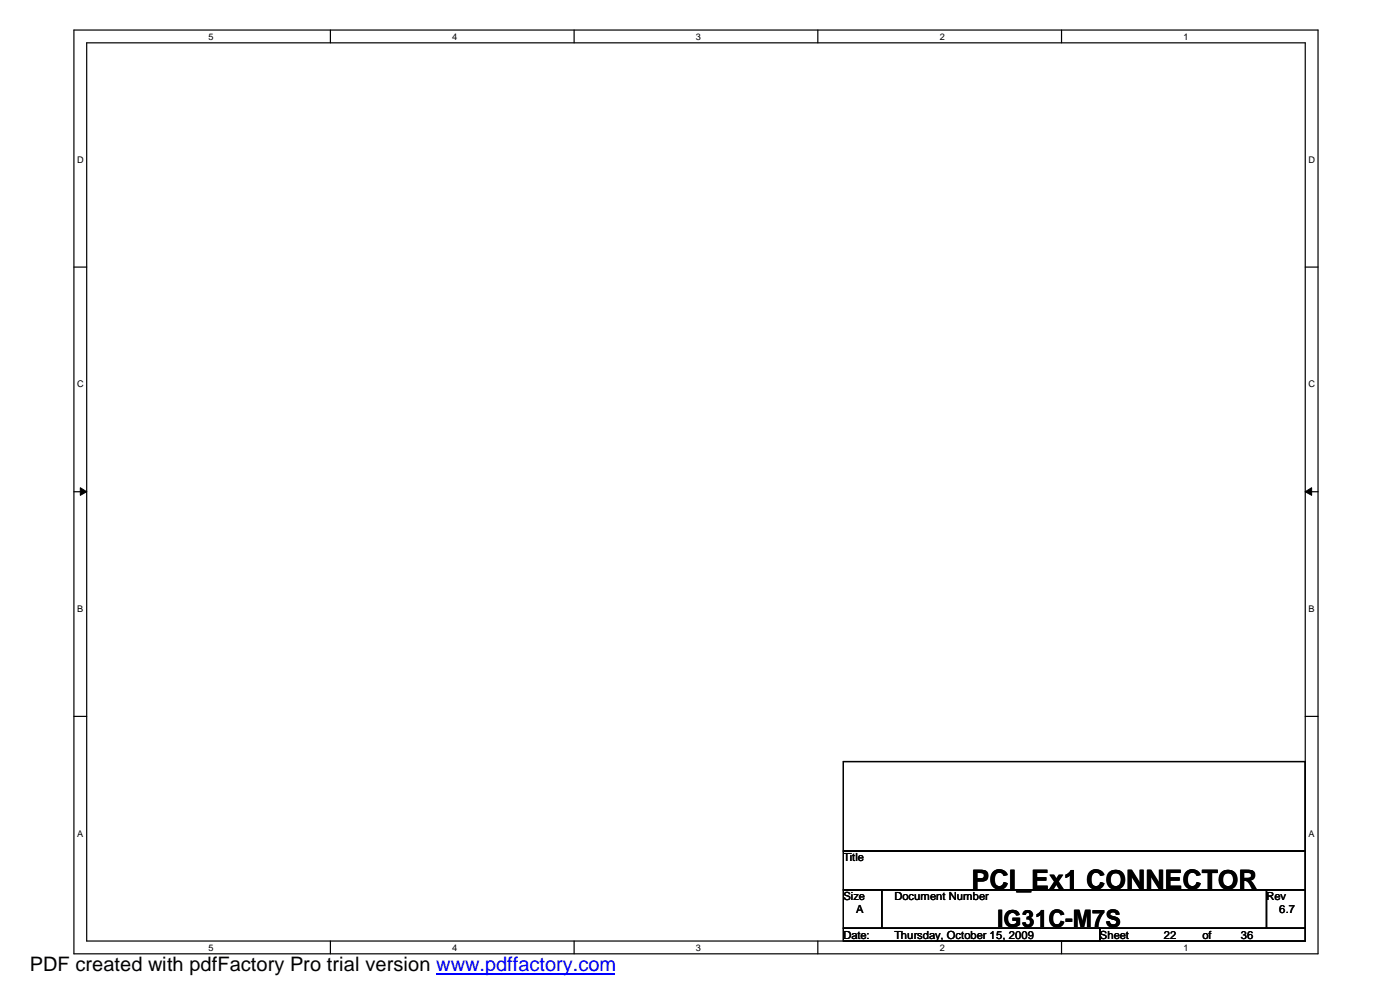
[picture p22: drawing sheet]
<svg xmlns="http://www.w3.org/2000/svg" width="297mm" height="210mm" viewBox="0 0 297 210" stroke-linecap="round" stroke-linejoin="round" font-family="sans-serif">
<defs><g id="words">
<text font-size="5.7" x="205.9" y="188.2">PCI_Ex1 CONNECTOR</text>
<text font-size="5.1" x="211.3" y="196.4">IG31C-M7S</text>
<text font-size="4.2" x="6.3" y="205.7">PDF created with pdfFactory Pro trial version www.pdffactory.com</text>
<g font-size="2.4">
<text x="178.7" y="182.5">Title</text>
<text x="178.7" y="190.7">Size</text>
<text x="189.6" y="190.7">Document Number</text>
<text x="268.4" y="190.7">Rev</text>
<text x="181.4" y="193.4">A</text>
<text x="271.1" y="193.4">6.7</text>
<text x="178.7" y="198.8">Date:</text>
<text x="189.6" y="198.8">Thursday, October 15, 2009</text>
<text x="233.1" y="198.8">Sheet</text>
<text x="246.6" y="198.8">22</text>
<text x="254.8" y="198.8">of</text>
<text x="263" y="198.8">36</text>
</g>
<g font-size="1.9">
<text x="44.2" y="8.4">5</text>
<text x="95.8" y="8.4">4</text>
<text x="147.5" y="8.4">3</text>
<text x="199.1" y="8.4">2</text>
<text x="250.8" y="8.4">1</text>
<text x="16.3" y="34.6">D</text>
<text x="277.3" y="34.6">D</text>
<text x="16.3" y="82.1">C</text>
<text x="277.3" y="82.1">C</text>
<text x="16.3" y="129.6">B</text>
<text x="277.3" y="129.6">B</text>
<text x="16.3" y="177.2">A</text>
<text x="277.3" y="177.2">A</text>
<text x="44.2" y="201.4">5</text>
<text x="95.8" y="201.4">4</text>
<text x="147.5" y="201.4">3</text>
<text x="199.1" y="201.4">2</text>
<text x="250.8" y="201.4">1</text>
</g>
</g></defs>
<path d="M15.7 6.4h263.6v195.6h-263.6zM18.4 9.1h258.2v190.2h-258.2z" fill="none" stroke="#000" stroke-width=".25"/>
<g fill="#fff">
<path d="M44.2 6.6h1.1v2.2h-1.1z"/>
<path d="M44.2 199.6h1.1v2.2h-1.1z"/>
</g>
<path d="M70 6.4v2.7M70 199.3v2.7" fill="none" stroke="#000" stroke-width=".25"/>
<g fill="#fff">
<path d="M95.8 6.6h1.1v2.2h-1.1z"/>
<path d="M95.8 199.6h1.1v2.2h-1.1z"/>
</g>
<path d="M121.7 6.4v2.7M121.7 199.3v2.7" fill="none" stroke="#000" stroke-width=".25"/>
<g fill="#fff">
<path d="M147.5 6.6h1.1v2.2h-1.1z"/>
<path d="M147.5 199.6h1.1v2.2h-1.1z"/>
</g>
<path d="M173.3 6.4v2.7M173.3 199.3v2.7" fill="none" stroke="#000" stroke-width=".25"/>
<g fill="#fff">
<path d="M199.1 6.6h1.1v2.2h-1.1z"/>
<path d="M199.1 199.6h1.1v2.2h-1.1z"/>
</g>
<path d="M225 6.4v2.7M225 199.3v2.7" fill="none" stroke="#000" stroke-width=".25"/>
<g fill="#fff">
<path d="M250.8 6.6h1.1v2.2h-1.1z"/>
<path d="M250.8 199.6h1.1v2.2h-1.1z"/>
<path d="M16.3 32.8h1.5v2.2h-1.5z"/>
<path d="M277.3 32.8h1.4v2.2h-1.4z"/>
<path d="M16.3 80.3h1.5v2.2h-1.5z"/>
<path d="M277.3 80.3h1.4v2.2h-1.4z"/>
</g>
<path d="M15.7 56.6h2.7M276.6 56.6h2.7" fill="none" stroke="#000" stroke-width=".25"/>
<g fill="#fff">
<path d="M16.3 127.9h1.3v2.2h-1.3z"/>
<path d="M277.3 127.9h1.3v2.2h-1.3z"/>
</g>
<path d="M15.7 104.2h2.7M276.6 104.2h2.7" fill="none" stroke="#000" stroke-width=".25"/>
<g fill="#000" stroke="#000" stroke-width=".21">
<path d="M17 103.3l1.4 .9-1.4 .7z" fill-rule="evenodd"/>
<path d="M276.6 104.2l1.4-.9v1.6z" fill-rule="evenodd"/>
</g>
<g fill="#fff">
<path d="M16.3 175.4h1.3v2.2h-1.3z"/>
<path d="M277.3 175.4h1.3v2.2h-1.3z"/>
</g>
<path d="M15.7 151.7h2.7M276.6 151.7h2.7M178.7 161.3h97.9v19h-97.9zM178.7 180.3h97.9v8.2h-97.9zM178.7 188.5h8.2v8.1h-8.2zM178.7 196.6h54.4v2.7h-54.4zM186.9 188.5h81.5v8.1h-81.5zM233.1 196.6h43.5v2.7h-43.5zM268.4 188.5h8.2v8.1h-8.2z" fill="none" stroke="#000" stroke-width=".25"/>
<path d="M92.5 206.3h37.8" fill="none" stroke="#00f" stroke-width=".34"/>
<use href="#words"/>
</svg>
